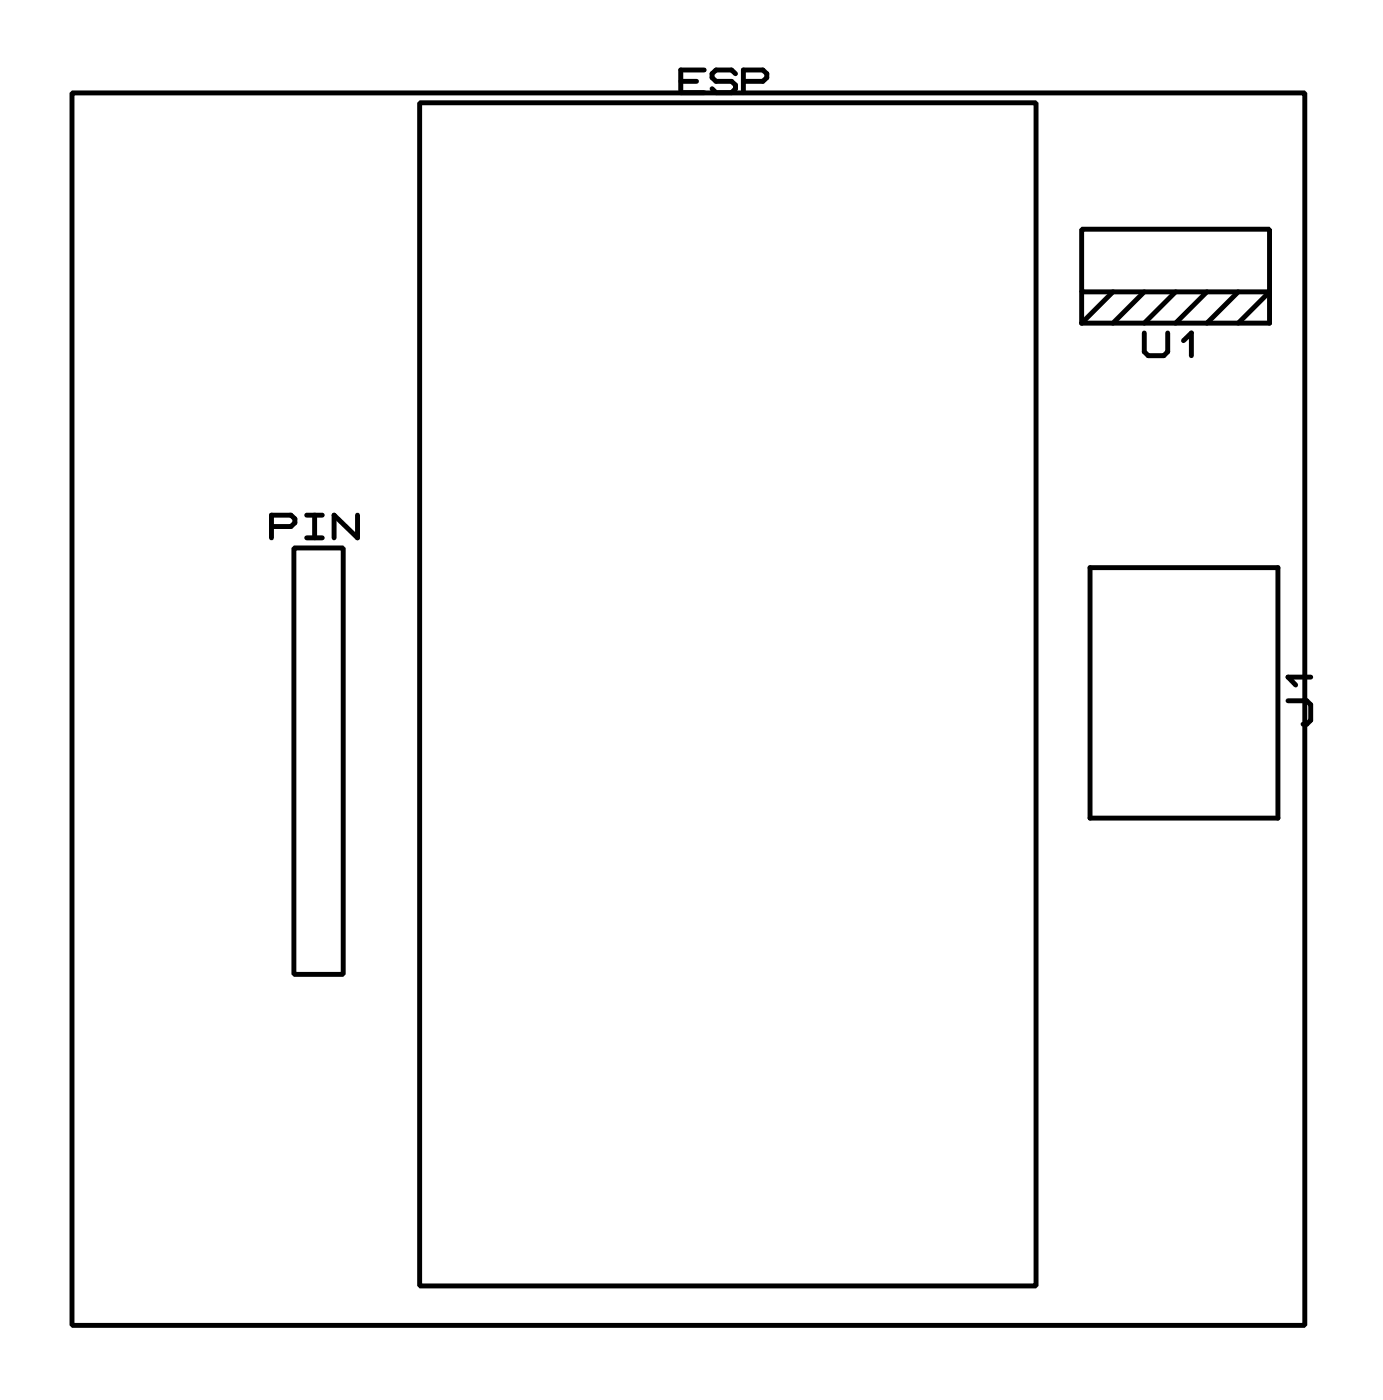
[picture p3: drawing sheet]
<svg xmlns="http://www.w3.org/2000/svg" width="56mm" height="57mm" viewBox="0 0 56 57" stroke-linecap="round" stroke-linejoin="round" font-family="sans-serif">
<g fill="none" stroke="#000" stroke-width=".2">
<path d="M2.9 3.8h50v50h-50zM17 4.2h25v48h-25zM27.6 3.3h.6M28.6 2.8h-1v1h1M29.8 3l-.1-.2h-.7l-.1 .2v.1l.1 .2h.7l.1 .1v.2l-.1 .2h-.7l-.1-.2M30.1 3.3h.8l.2-.2v-.1l-.2-.2h-.8v1M43.9 9.3h7.6v2.5h-7.6zM43.9 13.1h7.6v-1.3l-1.3 1.3M43.9 11.8v1.3M45.1 11.8l-1.2 1.3M46.4 11.8l-1.3 1.3M46.4 13.5v.8l.2 .1h.6l.2-.1v-.8"/>
<path d="M47.7 11.8l-1.3 1.3M48 13.8l.3-.3v.9M48.9 11.8l-1.2 1.3M50.2 11.8l-1.3 1.3M11 21.4h.8l.2-.2v-.2l-.2-.1h-.8v.9M11.9 22.2h2v17.3h-2zM12.4 20.9h.7M12.4 21.8h.7M12.8 20.9v.9M14.5 20.9v.9l-1-.9v.9M44.2 23h7.6v10.2h-7.6zM52.2 28.4h.8l.2 .2v.6l-.2 .2h-.2"/>
<path d="M53.2 27.5h-1l.3 .3"/>
</g>
</svg>
